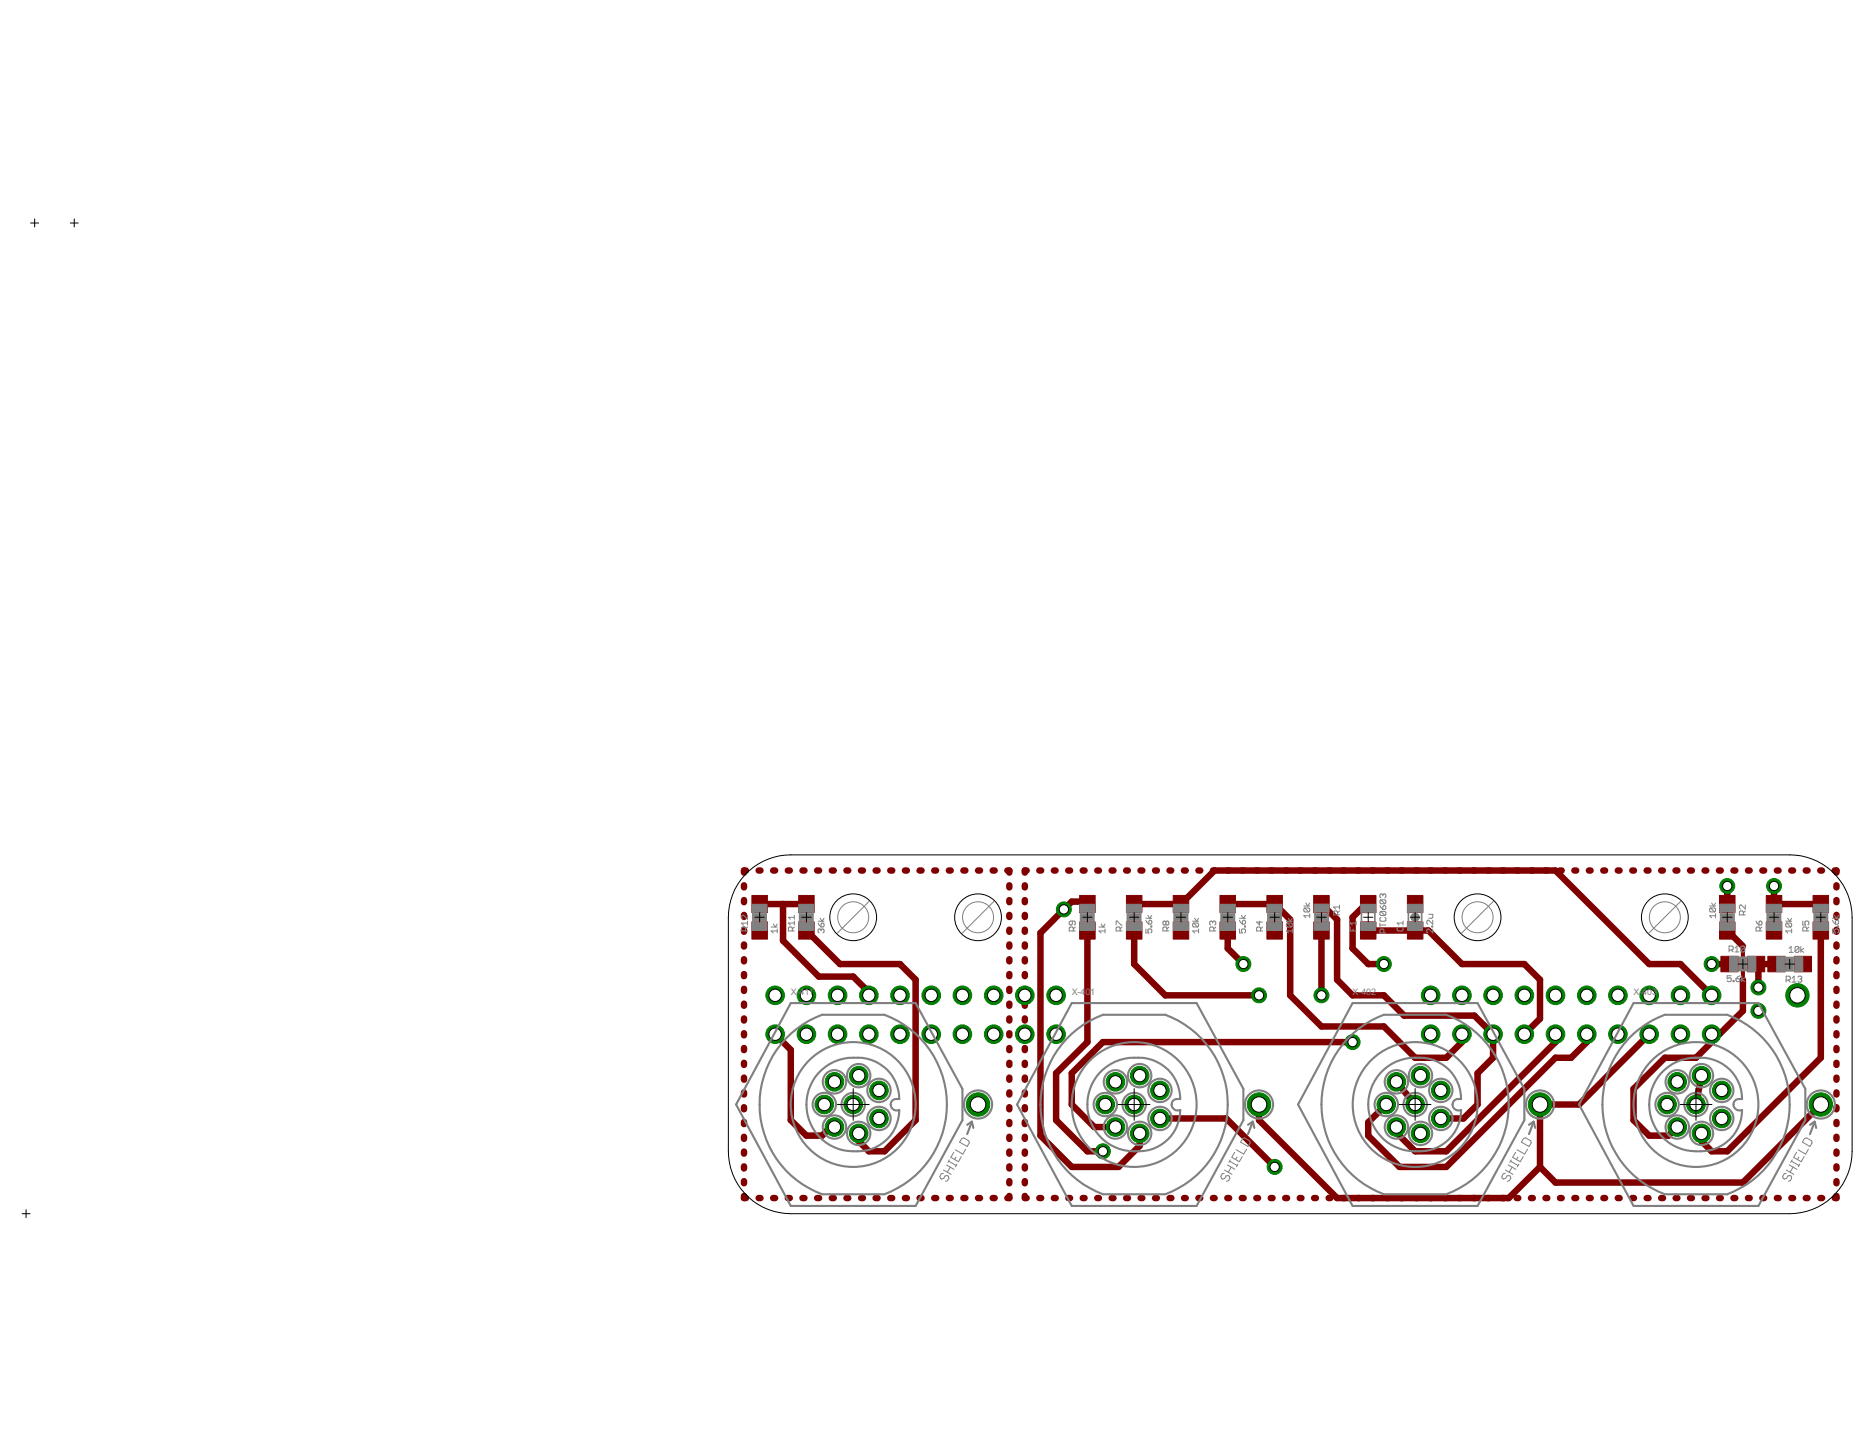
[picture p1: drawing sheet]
<svg xmlns="http://www.w3.org/2000/svg" width="279mm" height="216mm" viewBox="0 0 279 216" stroke-linecap="round" stroke-linejoin="round" font-family="sans-serif">
<defs><g id="words">
<g font-size="1.5" fill="#808080">
<text x="118.8" y="149.5">X-411</text>
<text x="161" y="149.5">X-40</text>
<text x="163.8" y="149.5">1</text>
<text x="203.2" y="149.5">X-402</text>
<text x="245.4" y="149.5">X-403</text>
</g>
</g></defs>
<g fill="#800000" stroke="#800000" stroke-width=".15">
<path d="M204.4 138.5h2.3v2.6h-2.3z"/>
<path d="M204.4 134.5h2.3v2.6h-2.3z"/>
<path d="M211.4 138.5h2.3v2.6h-2.3z"/>
<path d="M211.4 134.5h2.3v2.6h-2.3z"/>
<path d="M197.3 134.5h2.4v2.6h-2.4z"/>
<path d="M197.3 138.5h2.4v2.6h-2.4z"/>
<path d="M258.3 134.5h2.3v2.6h-2.3z"/>
<path d="M258.3 138.5h2.3v2.6h-2.3z"/>
<path d="M183.3 138.5h2.3v2.6h-2.3z"/>
<path d="M183.3 134.5h2.3v2.6h-2.3z"/>
<path d="M190.3 138.5h2.3v2.6h-2.3z"/>
<path d="M190.3 134.5h2.3v2.6h-2.3z"/>
<path d="M272.4 138.5h2.3v2.6h-2.3z"/>
<path d="M272.4 134.5h2.3v2.6h-2.3z"/>
<path d="M265.3 138.5h2.4v2.6h-2.4z"/>
<path d="M265.3 134.5h2.4v2.6h-2.4z"/>
<path d="M169.2 138.5h2.3v2.6h-2.3z"/>
<path d="M169.2 134.5h2.3v2.6h-2.3z"/>
<path d="M176.2 138.5h2.4v2.6h-2.4z"/>
<path d="M176.2 134.5h2.4v2.6h-2.4z"/>
<path d="M120 138.5h2.3v2.6h-2.3z"/>
<path d="M120 134.5h2.3v2.6h-2.3z"/>
<path d="M112.9 138.5h2.4v2.6h-2.4z"/>
<path d="M112.9 134.5h2.4v2.6h-2.4z"/>
<path d="M162.2 138.5h2.3v2.6h-2.3z"/>
<path d="M162.2 134.5h2.3v2.6h-2.3z"/>
<path d="M258.5 143.7h2.6v2.3h-2.6z"/>
<path d="M262.5 143.7h2.6v2.3h-2.6z"/>
<path d="M269.5 143.7h2.6v2.3h-2.6z"/>
<path d="M265.6 143.7h2.5v2.3h-2.5z"/>
</g>
<g fill="#800000" stroke="#800000" stroke-width=".97">
<path d="M259.5 133.1v2.7z"/>
<path d="M216.4 168h3.4z"/>
<path d="M219.8 168l2.2-2.1z"/>
<path d="M222 161.2v4.7z"/>
<path d="M222 161.2l2.3-2.3z"/>
<path d="M224.3 155.4v3.5z"/>
<path d="M174.2 168h10z"/>
<path d="M184.2 168l7.3 7.3z"/>
<path d="M221.5 152.6l2.8 2.8z"/>
<path d="M210.9 152.6h10.6z"/>
<path d="M207.9 149.5l3 3.1z"/>
<path d="M203.2 149.5h4.7z"/>
<path d="M200.9 147.2l2.3 2.3z"/>
<path d="M200.9 138.2v9z"/>
<path d="M198.5 135.8l2.4 2.4z"/>
<path d="M163.3 139.8v16.8z"/>
<path d="M158.6 161.2l4.7-4.6z"/>
<path d="M158.6 161.2v7.1z"/>
<path d="M158.6 168.3l4.7 4.7z"/>
<path d="M163.3 173h2.4z"/>
<path d="M164.4 169.3h3.2z"/>
<path d="M161 165.9l3.4 3.4z"/>
<path d="M161 161.2v4.7z"/>
<path d="M161 161.2l4.7-4.6z"/>
<path d="M165.7 156.6h37.5z"/>
<path d="M171.2 170.3v1.8z"/>
<path d="M168 175.3l3.2-3.2z"/>
<path d="M161 175.3h7z"/>
<path d="M156.3 170.6l4.7 4.7z"/>
<path d="M156.3 140.2v30.4z"/>
<path d="M159.8 136.6l-3.5 3.6z"/>
<path d="M161 135.5h2z"/>
<path d="M163 135.5l.3 .3z"/>
<path d="M159.8 136.6l1.2-1.1z"/>
<path d="M153.9 130.8h.3z"/>
<path d="M156.1 130.8h.3z"/>
<path d="M158.3 130.8h.3z"/>
<path d="M160.5 130.8h.2z"/>
<path d="M162.6 130.8h.3z"/>
<path d="M164.8 130.8h.3z"/>
<path d="M167 130.8h.3z"/>
<path d="M169.2 130.8h.2z"/>
<path d="M171.3 130.8h.3z"/>
<path d="M173.5 130.8h.3z"/>
<path d="M175.7 130.8h.2z"/>
<path d="M177.8 130.8h.3z"/>
<path d="M180 130.8h.3z"/>
<path d="M182.2 130.8h.3z"/>
<path d="M184.4 130.8h.2z"/>
<path d="M186.5 130.8h.3z"/>
<path d="M188.7 130.8h.3z"/>
<path d="M190.9 130.8h.3z"/>
<path d="M193.1 130.8h.2z"/>
<path d="M195.2 130.8h.3z"/>
<path d="M197.4 130.8h.3z"/>
<path d="M199.6 130.8h.2z"/>
<path d="M201.7 130.8h.3z"/>
<path d="M203.9 130.8h.3z"/>
<path d="M206.1 130.8h.3z"/>
<path d="M208.3 130.8h.2z"/>
<path d="M210.4 130.8h.3z"/>
<path d="M212.6 130.8h.3z"/>
<path d="M214.8 130.8h.2z"/>
<path d="M217 130.8h.2z"/>
<path d="M219.1 130.8h.3z"/>
<path d="M221.3 130.8h.3z"/>
<path d="M223.5 130.8h.2z"/>
<path d="M225.6 130.8h.3z"/>
<path d="M227.8 130.8h.3z"/>
<path d="M230 130.8h.3z"/>
<path d="M232.2 130.8h.2z"/>
<path d="M234.3 130.8h.3z"/>
<path d="M236.5 130.8h.3z"/>
<path d="M238.7 130.8h.2z"/>
<path d="M240.8 130.8h.3z"/>
<path d="M243 130.8h.3z"/>
<path d="M245.2 130.8h.2z"/>
<path d="M247.4 130.8h.2z"/>
<path d="M249.5 130.8h.3z"/>
<path d="M251.7 130.8h.3z"/>
<path d="M253.9 130.8h.2z"/>
<path d="M256.1 130.8h.2z"/>
<path d="M258.2 130.8h.3z"/>
<path d="M260.4 130.8h.3z"/>
<path d="M262.6 130.8h.2z"/>
<path d="M264.7 130.8h.3z"/>
<path d="M266.9 130.8h.3z"/>
<path d="M269.1 130.8h.2z"/>
<path d="M271.3 130.8h.2z"/>
<path d="M273.4 130.8h.3z"/>
<path d="M275.6 130.8h.3z"/>
<path d="M275.9 130.8v.3z"/>
<path d="M275.9 133v.3z"/>
<path d="M275.9 135.2v.4z"/>
<path d="M275.9 137.5v.3z"/>
<path d="M275.9 139.7v.3z"/>
<path d="M275.9 141.9v.3z"/>
<path d="M275.9 144.1v.3z"/>
<path d="M275.9 146.3v.4z"/>
<path d="M275.9 148.6v.3z"/>
<path d="M275.9 150.8v.3z"/>
<path d="M275.9 153v.3z"/>
<path d="M275.9 155.2v.4z"/>
<path d="M275.9 157.5v.3z"/>
<path d="M275.9 159.7v.3z"/>
<path d="M275.9 161.9v.3z"/>
<path d="M275.9 164.1v.3z"/>
<path d="M275.9 166.3v.4z"/>
<path d="M275.9 168.6v.3z"/>
<path d="M275.9 170.8v.3z"/>
<path d="M275.9 173v.3z"/>
<path d="M275.9 175.2v.4z"/>
<path d="M275.9 177.5v.3z"/>
<path d="M275.9 179.7v.3z"/>
<path d="M275.6 180h.3z"/>
<path d="M273.4 180h.3z"/>
<path d="M271.3 180h.2z"/>
<path d="M269.1 180h.2z"/>
<path d="M266.9 180h.3z"/>
<path d="M264.7 180h.3z"/>
<path d="M262.6 180h.2z"/>
<path d="M260.4 180h.3z"/>
<path d="M258.2 180h.3z"/>
<path d="M256.1 180h.2z"/>
<path d="M253.9 180h.2z"/>
<path d="M251.7 180h.3z"/>
<path d="M249.5 180h.3z"/>
<path d="M247.4 180h.2z"/>
<path d="M245.2 180h.2z"/>
<path d="M243 180h.3z"/>
<path d="M240.9 180h.2z"/>
<path d="M238.7 180h.3z"/>
<path d="M236.5 180h.3z"/>
<path d="M234.3 180h.3z"/>
<path d="M232.2 180h.2z"/>
<path d="M230 180h.3z"/>
<path d="M227.8 180h.3z"/>
<path d="M225.6 180h.3z"/>
<path d="M223.5 180h.2z"/>
<path d="M221.3 180h.3z"/>
<path d="M219.1 180h.3z"/>
<path d="M217 180h.2z"/>
<path d="M214.8 180h.3z"/>
<path d="M212.6 180h.3z"/>
<path d="M210.4 180h.3z"/>
<path d="M208.3 180h.2z"/>
<path d="M206.1 180h.3z"/>
<path d="M203.9 180h.3z"/>
<path d="M201.7 180h.3z"/>
<path d="M199.6 180h.2z"/>
<path d="M197.4 180h.3z"/>
<path d="M195.2 180h.3z"/>
<path d="M193.1 180h.2z"/>
<path d="M190.9 180h.3z"/>
<path d="M188.7 180h.3z"/>
<path d="M186.5 180h.3z"/>
<path d="M184.4 180h.2z"/>
<path d="M182.2 180h.3z"/>
<path d="M180 180h.3z"/>
<path d="M177.9 180h.2z"/>
<path d="M175.7 180h.3z"/>
<path d="M173.5 180h.3z"/>
<path d="M171.3 180h.3z"/>
<path d="M169.2 180h.2z"/>
<path d="M167 180h.3z"/>
<path d="M164.8 180h.3z"/>
<path d="M162.6 180h.3z"/>
<path d="M160.5 180h.2z"/>
<path d="M158.3 180h.3z"/>
<path d="M156.1 180h.3z"/>
<path d="M154 180h.2z"/>
<path d="M153.9 179.7v.3z"/>
<path d="M153.9 177.5v.3z"/>
<path d="M153.9 175.2v.4z"/>
<path d="M153.9 173v.3z"/>
<path d="M153.9 170.8v.3z"/>
<path d="M153.9 168.6v.3z"/>
<path d="M153.9 166.3v.4z"/>
<path d="M153.9 164.1v.3z"/>
<path d="M153.9 161.9v.3z"/>
<path d="M153.9 159.7v.3z"/>
<path d="M153.9 157.5v.3z"/>
<path d="M153.9 155.2v.4z"/>
<path d="M153.9 153v.3z"/>
<path d="M153.9 150.8v.3z"/>
<path d="M153.9 148.6v.3z"/>
<path d="M153.9 146.3v.4z"/>
<path d="M153.9 144.1v.3z"/>
<path d="M153.9 141.9v.3z"/>
<path d="M153.9 139.7v.3z"/>
<path d="M153.9 137.5v.3z"/>
<path d="M153.9 135.2v.4z"/>
<path d="M153.9 133v.3z"/>
<path d="M153.9 130.8v.3z"/>
<path d="M209.8 162.5l2.8 3.4z"/>
<path d="M255.6 161.6l-.8 4.3z"/>
<path d="M189.1 165.9v2.4z"/>
<path d="M189.1 168.3l11.8 11.7z"/>
<path d="M200.9 180h25.7z"/>
<path d="M226.6 180l4.7-4.7z"/>
<path d="M231.3 175.3l2.4 2.4z"/>
<path d="M233.7 177.7h28.1z"/>
<path d="M273.5 165.9l-11.7 11.8z"/>
<path d="M231.3 165.9v9.4z"/>
<path d="M231.3 165.9h5.9z"/>
<path d="M247.7 155.4l-10.5 10.5z"/>
<path d="M233.7 155.4v1.2z"/>
<path d="M217.3 173l16.4-16.4z"/>
<path d="M212.6 173h4.7z"/>
<path d="M209.8 170.2l2.8 2.8z"/>
<path d="M209.8 169.3v.9z"/>
<path d="M205.5 168.6l2.7-2.7z"/>
<path d="M205.5 168.6v2z"/>
<path d="M205.5 170.6l4.7 4.7z"/>
<path d="M210.2 175.3h7.1z"/>
<path d="M217.3 175.3l16.4-16.4z"/>
<path d="M233.7 158.9h2.3z"/>
<path d="M236 158.9l2.4-2.3z"/>
<path d="M238.4 155.4v1.2z"/>
<path d="M207.9 165.9h.3z"/>
<path d="M198.5 139.8v.4z"/>
<path d="M198.5 139.8v9.7z"/>
<path d="M184.4 139.8v2.7z"/>
<path d="M184.4 142.5l2.4 2.3z"/>
<path d="M257.1 155.4h1.2z"/>
<path d="M258.3 155.4l3.5-3.5z"/>
<path d="M259.5 139.8l2.3 2.4z"/>
<path d="M250.7 170.6l1.2-1.3z"/>
<path d="M247.7 170.6h3z"/>
<path d="M245.4 168.3l2.3 2.3z"/>
<path d="M245.4 163.6v4.7z"/>
<path d="M245.4 163.6l4.7-4.7z"/>
<path d="M250.1 158.9h4.7z"/>
<path d="M254.8 158.9l2.3-2.3z"/>
<path d="M257.1 155.4v1.2z"/>
<path d="M261.8 147.2v4.7z"/>
<path d="M175 149.5h14.1z"/>
<path d="M170.4 144.8l4.6 4.7z"/>
<path d="M170.4 139.8v5z"/>
<path d="M205.2 135.8h.3z"/>
<path d="M203.2 137.8l2-2z"/>
<path d="M203.2 137.8v4.7z"/>
<path d="M203.2 142.5l2.3 2.3z"/>
<path d="M205.5 144.8h2.4z"/>
<path d="M205.5 139.8h7.1z"/>
<path d="M212.6 139.8h2z"/>
<path d="M214.6 139.8l5 5z"/>
<path d="M219.6 144.8h9.4z"/>
<path d="M229 144.8l2.3 2.4z"/>
<path d="M231.3 147.2v5.9z"/>
<path d="M229 155.4l2.3-2.3z"/>
<path d="M184.4 135.8h7.1z"/>
<path d="M191.5 135.8l2.3 2.4z"/>
<path d="M193.8 138.2v11.3z"/>
<path d="M193.8 149.5l4.7 4.7z"/>
<path d="M198.5 154.2h9.4z"/>
<path d="M207.9 154.2l4.7 4.7z"/>
<path d="M212.6 158.9h4.7z"/>
<path d="M217.3 158.9l2.3-2.3z"/>
<path d="M219.6 155.4v1.2z"/>
<path d="M170.4 135.8h7z"/>
<path d="M252.4 144.8l4.7 4.7z"/>
<path d="M247.7 144.8h4.7z"/>
<path d="M233.7 130.8l14 14z"/>
<path d="M182.4 130.8h51.3z"/>
<path d="M177.4 135.8l5-5z"/>
<path d="M121.1 139.8l5.1 5z"/>
<path d="M126.2 144.8h9z"/>
<path d="M135.2 144.8l2.3 2.4z"/>
<path d="M137.5 147.2v21.1z"/>
<path d="M132.9 173l4.6-4.7z"/>
<path d="M130.5 173h2.4z"/>
<path d="M129 171.4l1.5 1.6z"/>
<path d="M129 170.3v1.1z"/>
<path d="M118.8 168.3l2.3 2.3z"/>
<path d="M121.1 170.6h2.4z"/>
<path d="M124.8 169.3l-1.3 1.3z"/>
<path d="M124.8 169.3h.5z"/>
<path d="M118.8 157.7v10.6z"/>
<path d="M116.4 155.4l2.4 2.3z"/>
<path d="M111.8 130.8h.3z"/>
<path d="M114 130.8h.2z"/>
<path d="M116.1 130.8h.3z"/>
<path d="M118.3 130.8h.3z"/>
<path d="M120.5 130.8h.3z"/>
<path d="M122.7 130.8h.3z"/>
<path d="M124.9 130.8h.3z"/>
<path d="M127.1 130.8h.3z"/>
<path d="M129.3 130.8h.3z"/>
<path d="M131.5 130.8h.3z"/>
<path d="M133.7 130.8h.3z"/>
<path d="M135.9 130.8h.3z"/>
<path d="M138.1 130.8h.3z"/>
<path d="M140.3 130.8h.3z"/>
<path d="M142.5 130.8h.3z"/>
<path d="M144.7 130.8h.3z"/>
<path d="M146.9 130.8h.3z"/>
<path d="M149.1 130.8h.3z"/>
<path d="M151.3 130.8h.3z"/>
<path d="M151.6 130.8v.3z"/>
<path d="M151.6 133v.3z"/>
<path d="M151.6 135.2v.4z"/>
<path d="M151.6 137.5v.3z"/>
<path d="M151.6 139.7v.3z"/>
<path d="M151.6 141.9v.3z"/>
<path d="M151.6 144.1v.3z"/>
<path d="M151.6 146.3v.4z"/>
<path d="M151.6 148.6v.3z"/>
<path d="M151.6 150.8v.3z"/>
<path d="M151.6 153v.3z"/>
<path d="M151.6 155.2v.4z"/>
<path d="M151.6 157.5v.3z"/>
<path d="M151.6 159.7v.3z"/>
<path d="M151.6 161.9v.3z"/>
<path d="M151.6 164.1v.3z"/>
<path d="M151.6 166.3v.4z"/>
<path d="M151.6 168.6v.3z"/>
<path d="M151.6 170.8v.3z"/>
<path d="M151.6 173v.3z"/>
<path d="M151.6 175.2v.4z"/>
<path d="M151.6 177.5v.3z"/>
<path d="M151.6 179.7v.3z"/>
<path d="M151.3 180h.3z"/>
<path d="M149.1 180h.3z"/>
<path d="M146.9 180h.3z"/>
<path d="M144.7 180h.3z"/>
<path d="M142.5 180h.3z"/>
<path d="M140.3 180h.3z"/>
<path d="M138.1 180h.3z"/>
<path d="M135.9 180h.3z"/>
<path d="M133.7 180h.3z"/>
<path d="M131.5 180h.3z"/>
<path d="M129.3 180h.3z"/>
<path d="M127.1 180h.3z"/>
<path d="M124.9 180h.3z"/>
<path d="M122.7 180h.3z"/>
<path d="M120.5 180h.3z"/>
<path d="M118.3 180h.3z"/>
<path d="M116.1 180h.3z"/>
<path d="M114 180h.2z"/>
<path d="M111.8 180h.3z"/>
<path d="M111.8 179.7v.3z"/>
<path d="M111.8 177.5v.3z"/>
<path d="M111.8 175.2v.4z"/>
<path d="M111.8 173v.3z"/>
<path d="M111.8 170.8v.3z"/>
<path d="M111.8 168.6v.3z"/>
<path d="M111.8 166.3v.4z"/>
<path d="M111.8 164.1v.3z"/>
<path d="M111.8 161.9v.3z"/>
<path d="M111.8 159.7v.3z"/>
<path d="M111.8 157.5v.3z"/>
<path d="M111.8 155.2v.4z"/>
<path d="M111.8 153v.3z"/>
<path d="M111.8 150.8v.3z"/>
<path d="M111.8 148.6v.3z"/>
<path d="M111.8 146.3v.4z"/>
<path d="M111.8 144.1v.3z"/>
<path d="M111.8 141.9v.3z"/>
<path d="M111.8 139.7v.3z"/>
<path d="M111.8 137.5v.3z"/>
<path d="M111.8 135.2v.4z"/>
<path d="M111.8 133v.3z"/>
<path d="M111.8 130.8v.3z"/>
<path d="M114.1 135.8h3.5z"/>
<path d="M117.6 135.8h3.5z"/>
<path d="M117.6 135.8v5.5z"/>
<path d="M117.6 141.3l5.4 5.4z"/>
<path d="M123 146.7h5.2z"/>
<path d="M128.2 146.7l2.3 2.4z"/>
<path d="M130.5 149.1v.4z"/>
<path d="M255.6 171.4l1.5 1.6z"/>
<path d="M257.1 173h2.4z"/>
<path d="M259.5 173l14-14.1z"/>
<path d="M273.5 139.8v19.1z"/>
<path d="M255.6 170.3v1.1z"/>
<path d="M257.1 144.8h2.7z"/>
<path d="M266.5 135.8h7z"/>
<path d="M266.5 133.1v2.7z"/>
<path d="M263.8 144.8h3z"/>
<path d="M264.1 145.2v3.2z"/>
<path d="M263.8 144.8l.3 .4z"/>
</g>
<path d="M261.8 142.2v5z" fill="#800000" stroke="#800000" stroke-width=".61"/>
<circle cx="174.2" cy="163.8" r="1.4" fill="#008000" stroke="#008000" stroke-width=".15"/>
<circle cx="174.2" cy="163.8" r=".93" fill="#fff" stroke="#000" stroke-width=".15"/>
<circle cx="174.2" cy="168" r="1.4" fill="#008000" stroke="#008000" stroke-width=".15"/>
<circle cx="174.2" cy="168" r=".93" fill="#fff" stroke="#000" stroke-width=".15"/>
<circle cx="171.2" cy="170.3" r="1.4" fill="#008000" stroke="#008000" stroke-width=".15"/>
<circle cx="171.2" cy="170.3" r=".93" fill="#fff" stroke="#000" stroke-width=".15"/>
<circle cx="167.6" cy="169.3" r="1.4" fill="#008000" stroke="#008000" stroke-width=".15"/>
<circle cx="167.6" cy="169.3" r=".93" fill="#fff" stroke="#000" stroke-width=".15"/>
<circle cx="166" cy="165.9" r="1.4" fill="#008000" stroke="#008000" stroke-width=".15"/>
<circle cx="166" cy="165.9" r=".93" fill="#fff" stroke="#000" stroke-width=".15"/>
<circle cx="167.6" cy="162.5" r="1.4" fill="#008000" stroke="#008000" stroke-width=".15"/>
<circle cx="167.6" cy="162.5" r=".93" fill="#fff" stroke="#000" stroke-width=".15"/>
<circle cx="171.2" cy="161.6" r="1.4" fill="#008000" stroke="#008000" stroke-width=".15"/>
<circle cx="171.2" cy="161.6" r=".93" fill="#fff" stroke="#000" stroke-width=".15"/>
<circle cx="170.4" cy="165.9" r="1.4" fill="#008000" stroke="#008000" stroke-width=".15"/>
<circle cx="170.4" cy="165.9" r=".93" fill="#fff" stroke="#000" stroke-width=".15"/>
<circle cx="189.1" cy="165.9" r="1.76" fill="#008000" stroke="#008000" stroke-width=".15"/>
<circle cx="189.1" cy="165.9" r="1.16" fill="#fff" stroke="#000" stroke-width=".15"/>
<circle cx="216.4" cy="163.8" r="1.4" fill="#008000" stroke="#008000" stroke-width=".15"/>
<circle cx="216.4" cy="163.8" r=".93" fill="#fff" stroke="#000" stroke-width=".15"/>
<circle cx="216.4" cy="168" r="1.4" fill="#008000" stroke="#008000" stroke-width=".15"/>
<circle cx="216.4" cy="168" r=".93" fill="#fff" stroke="#000" stroke-width=".15"/>
<circle cx="213.4" cy="170.3" r="1.4" fill="#008000" stroke="#008000" stroke-width=".15"/>
<circle cx="213.4" cy="170.3" r=".93" fill="#fff" stroke="#000" stroke-width=".15"/>
<circle cx="209.8" cy="169.3" r="1.4" fill="#008000" stroke="#008000" stroke-width=".15"/>
<circle cx="209.8" cy="169.3" r=".93" fill="#fff" stroke="#000" stroke-width=".15"/>
<circle cx="208.2" cy="165.9" r="1.4" fill="#008000" stroke="#008000" stroke-width=".15"/>
<circle cx="208.2" cy="165.9" r=".93" fill="#fff" stroke="#000" stroke-width=".15"/>
<circle cx="209.8" cy="162.5" r="1.4" fill="#008000" stroke="#008000" stroke-width=".15"/>
<circle cx="209.8" cy="162.5" r=".93" fill="#fff" stroke="#000" stroke-width=".15"/>
<circle cx="213.4" cy="161.6" r="1.4" fill="#008000" stroke="#008000" stroke-width=".15"/>
<circle cx="213.4" cy="161.6" r=".93" fill="#fff" stroke="#000" stroke-width=".15"/>
<circle cx="212.6" cy="165.9" r="1.4" fill="#008000" stroke="#008000" stroke-width=".15"/>
<circle cx="212.6" cy="165.9" r=".93" fill="#fff" stroke="#000" stroke-width=".15"/>
<circle cx="231.3" cy="165.9" r="1.76" fill="#008000" stroke="#008000" stroke-width=".15"/>
<circle cx="231.3" cy="165.9" r="1.16" fill="#fff" stroke="#000" stroke-width=".15"/>
<circle cx="258.6" cy="163.8" r="1.4" fill="#008000" stroke="#008000" stroke-width=".15"/>
<circle cx="258.6" cy="163.8" r=".93" fill="#fff" stroke="#000" stroke-width=".15"/>
<circle cx="258.6" cy="168" r="1.4" fill="#008000" stroke="#008000" stroke-width=".15"/>
<circle cx="258.6" cy="168" r=".93" fill="#fff" stroke="#000" stroke-width=".15"/>
<circle cx="255.6" cy="170.3" r="1.4" fill="#008000" stroke="#008000" stroke-width=".15"/>
<circle cx="255.6" cy="170.3" r=".93" fill="#fff" stroke="#000" stroke-width=".15"/>
<circle cx="251.9" cy="169.3" r="1.4" fill="#008000" stroke="#008000" stroke-width=".15"/>
<circle cx="251.9" cy="169.3" r=".93" fill="#fff" stroke="#000" stroke-width=".15"/>
<circle cx="250.4" cy="165.9" r="1.4" fill="#008000" stroke="#008000" stroke-width=".15"/>
<circle cx="250.4" cy="165.9" r=".93" fill="#fff" stroke="#000" stroke-width=".15"/>
<circle cx="251.9" cy="162.5" r="1.4" fill="#008000" stroke="#008000" stroke-width=".15"/>
<circle cx="251.9" cy="162.5" r=".93" fill="#fff" stroke="#000" stroke-width=".15"/>
<circle cx="255.6" cy="161.6" r="1.4" fill="#008000" stroke="#008000" stroke-width=".15"/>
<circle cx="255.6" cy="161.6" r=".93" fill="#fff" stroke="#000" stroke-width=".15"/>
<circle cx="254.8" cy="165.9" r="1.4" fill="#008000" stroke="#008000" stroke-width=".15"/>
<circle cx="254.8" cy="165.9" r=".93" fill="#fff" stroke="#000" stroke-width=".15"/>
<circle cx="273.5" cy="165.9" r="1.76" fill="#008000" stroke="#008000" stroke-width=".15"/>
<circle cx="273.5" cy="165.9" r="1.16" fill="#fff" stroke="#000" stroke-width=".15"/>
<circle cx="257.1" cy="149.5" r="1.4" fill="#008000" stroke="#008000" stroke-width=".15"/>
<circle cx="257.1" cy="149.5" r=".93" fill="#fff" stroke="#000" stroke-width=".15"/>
<circle cx="252.4" cy="149.5" r="1.4" fill="#008000" stroke="#008000" stroke-width=".15"/>
<circle cx="252.4" cy="149.5" r=".93" fill="#fff" stroke="#000" stroke-width=".15"/>
<circle cx="247.7" cy="149.5" r="1.4" fill="#008000" stroke="#008000" stroke-width=".15"/>
<circle cx="247.7" cy="149.5" r=".93" fill="#fff" stroke="#000" stroke-width=".15"/>
<circle cx="243" cy="149.5" r="1.4" fill="#008000" stroke="#008000" stroke-width=".15"/>
<circle cx="243" cy="149.5" r=".93" fill="#fff" stroke="#000" stroke-width=".15"/>
<circle cx="238.4" cy="149.5" r="1.4" fill="#008000" stroke="#008000" stroke-width=".15"/>
<circle cx="238.4" cy="149.5" r=".93" fill="#fff" stroke="#000" stroke-width=".15"/>
<circle cx="233.7" cy="149.5" r="1.4" fill="#008000" stroke="#008000" stroke-width=".15"/>
<circle cx="233.7" cy="149.5" r=".93" fill="#fff" stroke="#000" stroke-width=".15"/>
<circle cx="229" cy="149.5" r="1.4" fill="#008000" stroke="#008000" stroke-width=".15"/>
<circle cx="229" cy="149.5" r=".93" fill="#fff" stroke="#000" stroke-width=".15"/>
<circle cx="224.3" cy="149.5" r="1.4" fill="#008000" stroke="#008000" stroke-width=".15"/>
<circle cx="224.3" cy="149.5" r=".93" fill="#fff" stroke="#000" stroke-width=".15"/>
<circle cx="219.6" cy="149.5" r="1.4" fill="#008000" stroke="#008000" stroke-width=".15"/>
<circle cx="219.6" cy="149.5" r=".93" fill="#fff" stroke="#000" stroke-width=".15"/>
<circle cx="214.9" cy="149.5" r="1.4" fill="#008000" stroke="#008000" stroke-width=".15"/>
<circle cx="214.9" cy="149.5" r=".93" fill="#fff" stroke="#000" stroke-width=".15"/>
<circle cx="257.1" cy="155.4" r="1.4" fill="#008000" stroke="#008000" stroke-width=".15"/>
<circle cx="257.1" cy="155.4" r=".93" fill="#fff" stroke="#000" stroke-width=".15"/>
<circle cx="252.4" cy="155.4" r="1.4" fill="#008000" stroke="#008000" stroke-width=".15"/>
<circle cx="252.4" cy="155.4" r=".93" fill="#fff" stroke="#000" stroke-width=".15"/>
<circle cx="247.7" cy="155.4" r="1.4" fill="#008000" stroke="#008000" stroke-width=".15"/>
<circle cx="247.7" cy="155.4" r=".93" fill="#fff" stroke="#000" stroke-width=".15"/>
<circle cx="243" cy="155.4" r="1.4" fill="#008000" stroke="#008000" stroke-width=".15"/>
<circle cx="243" cy="155.4" r=".93" fill="#fff" stroke="#000" stroke-width=".15"/>
<circle cx="238.4" cy="155.4" r="1.4" fill="#008000" stroke="#008000" stroke-width=".15"/>
<circle cx="238.4" cy="155.4" r=".93" fill="#fff" stroke="#000" stroke-width=".15"/>
<circle cx="233.7" cy="155.4" r="1.4" fill="#008000" stroke="#008000" stroke-width=".15"/>
<circle cx="233.7" cy="155.4" r=".93" fill="#fff" stroke="#000" stroke-width=".15"/>
<circle cx="229" cy="155.4" r="1.4" fill="#008000" stroke="#008000" stroke-width=".15"/>
<circle cx="229" cy="155.4" r=".93" fill="#fff" stroke="#000" stroke-width=".15"/>
<circle cx="224.3" cy="155.4" r="1.4" fill="#008000" stroke="#008000" stroke-width=".15"/>
<circle cx="224.3" cy="155.4" r=".93" fill="#fff" stroke="#000" stroke-width=".15"/>
<circle cx="219.6" cy="155.4" r="1.4" fill="#008000" stroke="#008000" stroke-width=".15"/>
<circle cx="219.6" cy="155.4" r=".93" fill="#fff" stroke="#000" stroke-width=".15"/>
<circle cx="214.9" cy="155.4" r="1.4" fill="#008000" stroke="#008000" stroke-width=".15"/>
<circle cx="214.9" cy="155.4" r=".93" fill="#fff" stroke="#000" stroke-width=".15"/>
<circle cx="158.6" cy="149.5" r="1.4" fill="#008000" stroke="#008000" stroke-width=".15"/>
<circle cx="158.6" cy="149.5" r=".93" fill="#fff" stroke="#000" stroke-width=".15"/>
<circle cx="153.9" cy="149.5" r="1.4" fill="#008000" stroke="#008000" stroke-width=".15"/>
<circle cx="153.9" cy="149.5" r=".93" fill="#fff" stroke="#000" stroke-width=".15"/>
<circle cx="149.3" cy="149.5" r="1.4" fill="#008000" stroke="#008000" stroke-width=".15"/>
<circle cx="149.3" cy="149.5" r=".93" fill="#fff" stroke="#000" stroke-width=".15"/>
<circle cx="144.6" cy="149.5" r="1.4" fill="#008000" stroke="#008000" stroke-width=".15"/>
<circle cx="144.6" cy="149.5" r=".93" fill="#fff" stroke="#000" stroke-width=".15"/>
<circle cx="139.9" cy="149.5" r="1.4" fill="#008000" stroke="#008000" stroke-width=".15"/>
<circle cx="139.9" cy="149.5" r=".93" fill="#fff" stroke="#000" stroke-width=".15"/>
<circle cx="135.2" cy="149.5" r="1.4" fill="#008000" stroke="#008000" stroke-width=".15"/>
<circle cx="135.2" cy="149.5" r=".93" fill="#fff" stroke="#000" stroke-width=".15"/>
<circle cx="130.5" cy="149.5" r="1.4" fill="#008000" stroke="#008000" stroke-width=".15"/>
<circle cx="130.5" cy="149.5" r=".93" fill="#fff" stroke="#000" stroke-width=".15"/>
<circle cx="125.8" cy="149.5" r="1.4" fill="#008000" stroke="#008000" stroke-width=".15"/>
<circle cx="125.8" cy="149.5" r=".93" fill="#fff" stroke="#000" stroke-width=".15"/>
<circle cx="121.1" cy="149.5" r="1.4" fill="#008000" stroke="#008000" stroke-width=".15"/>
<circle cx="121.1" cy="149.5" r=".93" fill="#fff" stroke="#000" stroke-width=".15"/>
<circle cx="116.4" cy="149.5" r="1.4" fill="#008000" stroke="#008000" stroke-width=".15"/>
<circle cx="116.4" cy="149.5" r=".93" fill="#fff" stroke="#000" stroke-width=".15"/>
<circle cx="158.6" cy="155.4" r="1.4" fill="#008000" stroke="#008000" stroke-width=".15"/>
<circle cx="158.6" cy="155.4" r=".93" fill="#fff" stroke="#000" stroke-width=".15"/>
<circle cx="153.9" cy="155.4" r="1.4" fill="#008000" stroke="#008000" stroke-width=".15"/>
<circle cx="153.9" cy="155.4" r=".93" fill="#fff" stroke="#000" stroke-width=".15"/>
<circle cx="149.3" cy="155.4" r="1.4" fill="#008000" stroke="#008000" stroke-width=".15"/>
<circle cx="149.3" cy="155.4" r=".93" fill="#fff" stroke="#000" stroke-width=".15"/>
<circle cx="144.6" cy="155.4" r="1.4" fill="#008000" stroke="#008000" stroke-width=".15"/>
<circle cx="144.6" cy="155.4" r=".93" fill="#fff" stroke="#000" stroke-width=".15"/>
<circle cx="139.9" cy="155.4" r="1.4" fill="#008000" stroke="#008000" stroke-width=".15"/>
<circle cx="139.9" cy="155.4" r=".93" fill="#fff" stroke="#000" stroke-width=".15"/>
<circle cx="135.2" cy="155.4" r="1.4" fill="#008000" stroke="#008000" stroke-width=".15"/>
<circle cx="135.2" cy="155.4" r=".93" fill="#fff" stroke="#000" stroke-width=".15"/>
<circle cx="130.5" cy="155.4" r="1.4" fill="#008000" stroke="#008000" stroke-width=".15"/>
<circle cx="130.5" cy="155.4" r=".93" fill="#fff" stroke="#000" stroke-width=".15"/>
<circle cx="125.8" cy="155.4" r="1.4" fill="#008000" stroke="#008000" stroke-width=".15"/>
<circle cx="125.8" cy="155.4" r=".93" fill="#fff" stroke="#000" stroke-width=".15"/>
<circle cx="121.1" cy="155.4" r="1.4" fill="#008000" stroke="#008000" stroke-width=".15"/>
<circle cx="121.1" cy="155.4" r=".93" fill="#fff" stroke="#000" stroke-width=".15"/>
<circle cx="116.4" cy="155.4" r="1.4" fill="#008000" stroke="#008000" stroke-width=".15"/>
<circle cx="116.4" cy="155.4" r=".93" fill="#fff" stroke="#000" stroke-width=".15"/>
<circle cx="132" cy="163.8" r="1.4" fill="#008000" stroke="#008000" stroke-width=".15"/>
<circle cx="132" cy="163.8" r=".93" fill="#fff" stroke="#000" stroke-width=".15"/>
<circle cx="132" cy="168" r="1.4" fill="#008000" stroke="#008000" stroke-width=".15"/>
<circle cx="132" cy="168" r=".93" fill="#fff" stroke="#000" stroke-width=".15"/>
<circle cx="129" cy="170.3" r="1.4" fill="#008000" stroke="#008000" stroke-width=".15"/>
<circle cx="129" cy="170.3" r=".93" fill="#fff" stroke="#000" stroke-width=".15"/>
<circle cx="125.3" cy="169.3" r="1.4" fill="#008000" stroke="#008000" stroke-width=".15"/>
<circle cx="125.3" cy="169.3" r=".93" fill="#fff" stroke="#000" stroke-width=".15"/>
<circle cx="123.8" cy="165.9" r="1.4" fill="#008000" stroke="#008000" stroke-width=".15"/>
<circle cx="123.8" cy="165.9" r=".93" fill="#fff" stroke="#000" stroke-width=".15"/>
<circle cx="125.3" cy="162.5" r="1.4" fill="#008000" stroke="#008000" stroke-width=".15"/>
<circle cx="125.3" cy="162.5" r=".93" fill="#fff" stroke="#000" stroke-width=".15"/>
<circle cx="129" cy="161.6" r="1.4" fill="#008000" stroke="#008000" stroke-width=".15"/>
<circle cx="129" cy="161.6" r=".93" fill="#fff" stroke="#000" stroke-width=".15"/>
<circle cx="128.2" cy="165.9" r="1.4" fill="#008000" stroke="#008000" stroke-width=".15"/>
<circle cx="128.2" cy="165.9" r=".93" fill="#fff" stroke="#000" stroke-width=".15"/>
<circle cx="146.9" cy="165.9" r="1.76" fill="#008000" stroke="#008000" stroke-width=".15"/>
<circle cx="146.9" cy="165.9" r="1.16" fill="#fff" stroke="#000" stroke-width=".15"/>
<circle cx="259.5" cy="133.1" r="1.12" fill="#008000" stroke="#008000" stroke-width=".15"/>
<circle cx="259.5" cy="133.1" r=".7" fill="#fff" stroke="#000" stroke-width=".15"/>
<circle cx="191.5" cy="175.3" r="1.12" fill="#008000" stroke="#008000" stroke-width=".15"/>
<circle cx="191.5" cy="175.3" r=".7" fill="#fff" stroke="#000" stroke-width=".15"/>
<circle cx="165.7" cy="173" r="1.12" fill="#008000" stroke="#008000" stroke-width=".15"/>
<circle cx="165.7" cy="173" r=".7" fill="#fff" stroke="#000" stroke-width=".15"/>
<circle cx="203.2" cy="156.6" r="1.12" fill="#008000" stroke="#008000" stroke-width=".15"/>
<circle cx="203.2" cy="156.6" r=".7" fill="#fff" stroke="#000" stroke-width=".15"/>
<circle cx="159.8" cy="136.6" r="1.12" fill="#008000" stroke="#008000" stroke-width=".15"/>
<circle cx="159.8" cy="136.6" r=".7" fill="#fff" stroke="#000" stroke-width=".15"/>
<circle cx="270" cy="149.5" r="1.76" fill="#008000" stroke="#008000" stroke-width=".15"/>
<circle cx="270" cy="149.5" r="1.16" fill="#fff" stroke="#000" stroke-width=".15"/>
<circle cx="264.1" cy="151.9" r="1.12" fill="#008000" stroke="#008000" stroke-width=".15"/>
<circle cx="264.1" cy="151.9" r=".7" fill="#fff" stroke="#000" stroke-width=".15"/>
<circle cx="198.5" cy="149.5" r="1.12" fill="#008000" stroke="#008000" stroke-width=".15"/>
<circle cx="198.5" cy="149.5" r=".7" fill="#fff" stroke="#000" stroke-width=".15"/>
<circle cx="186.8" cy="144.8" r="1.12" fill="#008000" stroke="#008000" stroke-width=".15"/>
<circle cx="186.8" cy="144.8" r=".7" fill="#fff" stroke="#000" stroke-width=".15"/>
<circle cx="189.1" cy="149.5" r="1.12" fill="#008000" stroke="#008000" stroke-width=".15"/>
<circle cx="189.1" cy="149.5" r=".7" fill="#fff" stroke="#000" stroke-width=".15"/>
<circle cx="207.9" cy="144.8" r="1.12" fill="#008000" stroke="#008000" stroke-width=".15"/>
<circle cx="207.9" cy="144.8" r=".7" fill="#fff" stroke="#000" stroke-width=".15"/>
<circle cx="257.1" cy="144.8" r="1.12" fill="#008000" stroke="#008000" stroke-width=".15"/>
<circle cx="257.1" cy="144.8" r=".7" fill="#fff" stroke="#000" stroke-width=".15"/>
<circle cx="266.5" cy="133.1" r="1.12" fill="#008000" stroke="#008000" stroke-width=".15"/>
<circle cx="266.5" cy="133.1" r=".7" fill="#fff" stroke="#000" stroke-width=".15"/>
<circle cx="264.1" cy="148.4" r="1.12" fill="#008000" stroke="#008000" stroke-width=".15"/>
<circle cx="264.1" cy="148.4" r=".7" fill="#fff" stroke="#000" stroke-width=".15"/>
<g fill="none" stroke="#808080" stroke-width=".32">
<path d="M123.5 152.5a14.4 14.4 0 0 0-9.4 13.4 14.4 14.4 0 0 0 9.4 13.5M128.2 158.9a7 7 0 0 0-7.1 7 7 7 0 0 0 7.1 7.1M128.9 158.9a6.2 6.2 0 0 1 6.2 6.2M132.9 152.5a14.4 14.4 0 0 1 9.3 13.4 14.4 14.4 0 0 1-9.3 13.5M165.7 152.5a14.4 14.4 0 0 0-9.4 13.4 14.4 14.4 0 0 0 9.4 13.5M170.4 158.9a7 7 0 0 0-7.1 7 7 7 0 0 0 7.1 7.1M171.1 158.9a6.2 6.2 0 0 1 6.2 6.2M175 152.5a14.4 14.4 0 0 1 9.4 13.4 14.4 14.4 0 0 1-9.4 13.5M207.9 152.5a14.4 14.4 0 0 0-9.4 13.4 14.4 14.4 0 0 0 9.4 13.5M212.6 158.9a7 7 0 0 0-7.1 7 7 7 0 0 0 7.1 7.1M213.3 158.9a6.2 6.2 0 0 1 6.2 6.2M217.3 152.5a14.4 14.4 0 0 1 9.3 13.4 14.4 14.4 0 0 1-9.3 13.5"/>
<path d="M250.1 152.5a14.4 14.4 0 0 0-9.4 13.4 14.4 14.4 0 0 0 9.4 13.5M254.8 158.9a7 7 0 0 0-7.1 7 7 7 0 0 0 7.1 7.1M255.5 158.9a6.2 6.2 0 0 1 6.2 6.2M259.5 152.5a14.4 14.4 0 0 1 9.3 13.4 14.4 14.4 0 0 1-9.3 13.5M134.6 165.1a.88 .88 0 0 0-.8 1.1 .88 .88 0 0 0 1.3 .6 6.2 6.2 0 0 1-6.2 6.2M176.8 165.1a.88 .88 0 0 0-.8 1.1 .88 .88 0 0 0 1.3 .6 6.2 6.2 0 0 1-6.2 6.2M219 165.1a.88 .88 0 0 0-.8 1.1 .88 .88 0 0 0 1.3 .6 6.2 6.2 0 0 1-6.2 6.2M261.2 165.1a.88 .88 0 0 0-.8 1.1 .88 .88 0 0 0 1.3 .6 6.2 6.2 0 0 1-6.2 6.2"/>
<circle cx="123.8" cy="165.9" r="1.76"/>
<circle cx="125.3" cy="169.3" r="1.76"/>
<circle cx="125.3" cy="162.5" r="1.76"/>
<circle cx="128.2" cy="165.9" r="9.4"/>
<circle cx="128.2" cy="165.9" r="1.76"/>
<circle cx="129" cy="170.3" r="1.76"/>
<circle cx="129" cy="161.6" r="1.76"/>
<circle cx="132" cy="163.8" r="1.76"/>
<circle cx="132" cy="168" r="1.76"/>
<circle cx="146.9" cy="165.9" r="2.12"/>
<circle cx="166" cy="165.9" r="1.76"/>
<circle cx="167.6" cy="169.3" r="1.76"/>
<circle cx="167.6" cy="162.5" r="1.76"/>
<circle cx="170.4" cy="165.9" r="9.4"/>
<circle cx="170.4" cy="165.9" r="1.76"/>
<circle cx="171.2" cy="170.3" r="1.76"/>
<circle cx="171.2" cy="161.6" r="1.76"/>
<circle cx="174.2" cy="163.8" r="1.76"/>
<circle cx="174.2" cy="168" r="1.76"/>
<circle cx="189.1" cy="165.9" r="2.12"/>
<circle cx="208.2" cy="165.9" r="1.76"/>
<circle cx="209.8" cy="162.5" r="1.76"/>
<circle cx="209.8" cy="169.3" r="1.76"/>
<circle cx="212.6" cy="165.9" r="9.4"/>
<circle cx="212.6" cy="165.9" r="1.76"/>
<circle cx="213.4" cy="170.3" r="1.76"/>
<circle cx="213.4" cy="161.6" r="1.76"/>
<circle cx="216.4" cy="163.8" r="1.76"/>
<circle cx="216.4" cy="168" r="1.76"/>
<circle cx="231.3" cy="165.9" r="2.12"/>
<circle cx="250.4" cy="165.9" r="1.76"/>
<circle cx="251.9" cy="169.3" r="1.76"/>
<circle cx="251.9" cy="162.5" r="1.76"/>
<circle cx="254.8" cy="165.9" r="9.4"/>
<circle cx="254.8" cy="165.9" r="1.76"/>
<circle cx="255.6" cy="170.3" r="1.76"/>
<circle cx="255.6" cy="161.6" r="1.76"/>
<circle cx="258.6" cy="168" r="1.76"/>
<circle cx="258.6" cy="163.8" r="1.76"/>
<circle cx="273.5" cy="165.9" r="2.12"/>
</g>
<g fill="#808080" stroke="#808080" stroke-width=".32">
<path d="M170.4 173h.7z"/>
<path d="M170.4 158.9h.7z"/>
<path d="M176.8 165.1h.5z"/>
<path d="M188.2 168.5l-.7 1.9z"/>
<path d="M187.5 169l.7-.5z"/>
<path d="M188.2 168.5l.2 1z"/>
<path d="M212.6 173h.7z"/>
<path d="M212.6 158.9h.7z"/>
<path d="M219 165.1h.5z"/>
<path d="M230.4 168.5l-.7 1.9z"/>
<path d="M229.7 169l.7-.5z"/>
<path d="M230.4 168.5l.2 1z"/>
<path d="M254.8 173h.7z"/>
<path d="M254.8 158.9h.7z"/>
<path d="M261.2 165.1h.5z"/>
<path d="M272.6 168.5l-.7 1.9z"/>
<path d="M271.9 169l.7-.5z"/>
<path d="M272.6 168.5l.2 1z"/>
<path d="M128.2 173h.7z"/>
<path d="M128.2 158.9h.7z"/>
<path d="M134.6 165.1h.5z"/>
<path d="M146 168.5l-.7 1.9z"/>
<path d="M145.3 169l.7-.5z"/>
<path d="M146 168.5l.2 1z"/>
<path d="M161 150.7l-8.2 15.2z"/>
<path d="M161 150.7h18.7z"/>
<path d="M161 181.2h18.7z"/>
<path d="M152.8 165.9l8.2 15.3z"/>
<path d="M165.7 179.4h9.3z"/>
<path d="M165.7 152.5h9.3z"/>
<path d="M179.7 150.7l7.1 12.9z"/>
<path d="M186.8 163.6v4.7z"/>
<path d="M186.8 168.3l-7.1 12.9z"/>
<path d="M203.2 150.7l-8.2 15.2z"/>
<path d="M203.2 150.7h18.8z"/>
<path d="M203.2 181.2h18.8z"/>
<path d="M195 165.9l8.2 15.3z"/>
<path d="M207.9 179.4h9.4z"/>
<path d="M207.9 152.5h9.4z"/>
<path d="M222 150.7l7 12.9z"/>
<path d="M229 163.6v4.7z"/>
<path d="M229 168.3l-7 12.9z"/>
<path d="M245.4 150.7l-8.2 15.2z"/>
<path d="M245.4 150.7h18.7z"/>
<path d="M245.4 181.2h18.7z"/>
<path d="M237.2 165.9l8.2 15.3z"/>
<path d="M250.1 179.4h9.4z"/>
<path d="M250.1 152.5h9.4z"/>
<path d="M264.1 150.7l7.1 12.9z"/>
<path d="M271.2 163.6v4.7z"/>
<path d="M271.2 168.3l-7.1 12.9z"/>
<path d="M118.8 150.7l-8.2 15.2z"/>
<path d="M118.8 150.7h18.7z"/>
<path d="M118.8 181.2h18.7z"/>
<path d="M110.6 165.9l8.2 15.3z"/>
<path d="M123.5 179.4h9.4z"/>
<path d="M123.5 152.5h9.4z"/>
<path d="M137.5 150.7l7.1 12.9z"/>
<path d="M144.6 163.6v4.7z"/>
<path d="M144.6 168.3l-7.1 12.9z"/>
</g>
<g fill="#808080" stroke="#808080" stroke-width=".15">
<path d="M183.6 176.4l.3-.1z"/>
<path d="M183.6 176.4l-.2 .3z"/>
<path d="M183.4 176.7l.1 .3z"/>
<path d="M183.5 177l.2 .1z"/>
<path d="M183.7 177.1h.3z"/>
<path d="M184.2 176.7l-.2 .4z"/>
<path d="M184.2 176.7l.3-.1z"/>
<path d="M184.5 176.6l.2 .1z"/>
<path d="M184.7 176.7v.3z"/>
<path d="M184.7 177l-.2 .4z"/>
<path d="M184.2 177.5l.3-.1z"/>
<path d="M183.9 175.8l1.2 .6z"/>
<path d="M184.9 175.4l-.4 .7z"/>
<path d="M184.4 175l1.1 .7z"/>
<path d="M185.9 174.9l-.2 .4z"/>
<path d="M184.7 174.5l1.1 .6z"/>
<path d="M184.8 174.3l-.2 .3z"/>
<path d="M185.5 173.1l-.5 .8z"/>
<path d="M185 173.9l1.2 .6z"/>
<path d="M186.6 173.8l-.4 .7z"/>
<path d="M185.8 173.8l-.2 .4z"/>
<path d="M185.7 172.7l1.1 .7z"/>
<path d="M187.3 172.7l-.5 .7z"/>
<path d="M186.4 171.6l1.1 .7z"/>
<path d="M187.8 171.7l-.3 .6z"/>
<path d="M187.7 171.4l.1 .3z"/>
<path d="M187 171l.7 .4z"/>
<path d="M186.7 171h.3z"/>
<path d="M186.7 171l-.3 .6z"/>
<path d="M225.8 176.4l.3-.1z"/>
<path d="M225.8 176.4l-.2 .3z"/>
<path d="M225.6 176.7l.1 .3z"/>
<path d="M225.7 177l.1 .1z"/>
<path d="M225.8 177.1h.3z"/>
<path d="M226.4 176.7l-.3 .4z"/>
<path d="M226.4 176.7l.3-.1z"/>
<path d="M226.7 176.6l.2 .1z"/>
<path d="M226.9 176.7v.3z"/>
<path d="M226.9 177l-.2 .4z"/>
<path d="M226.4 177.5l.3-.1z"/>
<path d="M226.1 175.8l1.2 .6z"/>
<path d="M227.1 175.4l-.4 .7z"/>
<path d="M226.6 175l1.1 .7z"/>
<path d="M228.2 174.9l-.3 .4z"/>
<path d="M226.9 174.5l1.1 .6z"/>
<path d="M227 174.3l-.2 .3z"/>
<path d="M227.7 173.1l-.5 .8z"/>
<path d="M227.2 173.9l1.2 .6z"/>
<path d="M228.8 173.8l-.4 .7z"/>
<path d="M228 173.8l-.2 .4z"/>
<path d="M227.9 172.7l1.1 .7z"/>
<path d="M229.5 172.7l-.5 .7z"/>
<path d="M228.5 171.6l1.2 .7z"/>
<path d="M230 171.7l-.3 .6z"/>
<path d="M229.9 171.4l.1 .3z"/>
<path d="M229.2 171l.7 .4z"/>
<path d="M228.9 171h.3z"/>
<path d="M228.9 171l-.4 .6z"/>
<path d="M268 176.4l.3-.1z"/>
<path d="M268 176.4l-.2 .3z"/>
<path d="M267.8 176.7l.1 .3z"/>
<path d="M267.9 177l.2 .1z"/>
<path d="M268.1 177.1h.3z"/>
<path d="M268.6 176.7l-.2 .4z"/>
<path d="M268.6 176.7l.3-.1z"/>
<path d="M268.9 176.6l.2 .1z"/>
<path d="M269.1 176.7v.3z"/>
<path d="M269.1 177l-.2 .4z"/>
<path d="M268.6 177.5l.3-.1z"/>
<path d="M268.3 175.8l1.2 .6z"/>
<path d="M269.3 175.4l-.4 .7z"/>
<path d="M268.8 175l1.1 .7z"/>
<path d="M270.3 174.9l-.2 .4z"/>
<path d="M269.1 174.5l1.1 .6z"/>
<path d="M269.2 174.3l-.2 .3z"/>
<path d="M269.9 173.1l-.5 .8z"/>
<path d="M269.4 173.9l1.2 .6z"/>
<path d="M271 173.8l-.4 .7z"/>
<path d="M270.2 173.8l-.2 .4z"/>
<path d="M270.1 172.7l1.1 .7z"/>
<path d="M271.7 172.7l-.5 .7z"/>
<path d="M270.7 171.6l1.2 .7z"/>
<path d="M272.2 171.7l-.3 .6z"/>
<path d="M272.1 171.4l.1 .3z"/>
<path d="M271.4 171l.7 .4z"/>
<path d="M271.1 171h.3z"/>
<path d="M271.1 171l-.4 .6z"/>
<path d="M141.4 176.4l.3-.1z"/>
<path d="M141.4 176.4l-.2 .3z"/>
<path d="M141.2 176.7l.1 .3z"/>
<path d="M141.3 177l.2 .1z"/>
<path d="M141.5 177.1h.3z"/>
<path d="M142 176.7l-.2 .4z"/>
<path d="M142 176.7l.3-.1z"/>
<path d="M142.3 176.6l.2 .1z"/>
<path d="M142.5 176.7v.3z"/>
<path d="M142.5 177l-.2 .4z"/>
<path d="M142 177.5l.3-.1z"/>
<path d="M141.7 175.8l1.2 .6z"/>
<path d="M142.7 175.4l-.4 .7z"/>
<path d="M142.2 175l1.1 .7z"/>
<path d="M143.7 174.9l-.2 .4z"/>
<path d="M142.5 174.5l1.1 .6z"/>
<path d="M142.6 174.3l-.2 .3z"/>
<path d="M143.3 173.1l-.5 .8z"/>
<path d="M142.8 173.9l1.2 .6z"/>
<path d="M144.4 173.8l-.4 .7z"/>
<path d="M143.6 173.8l-.2 .4z"/>
<path d="M143.5 172.7l1.1 .7z"/>
<path d="M145.1 172.7l-.5 .7z"/>
<path d="M144.1 171.6l1.2 .7z"/>
<path d="M145.6 171.7l-.3 .6z"/>
<path d="M145.5 171.4l.1 .3z"/>
<path d="M144.8 171l.7 .4z"/>
<path d="M144.5 171h.3z"/>
<path d="M144.5 171l-.4 .6z"/>
<path d="M202.8 139.9h.9z"/>
<path d="M202.8 139.3v.6z"/>
<path d="M203.3 139.6v.3z"/>
<path d="M202.8 138.7l.3 .3z"/>
<path d="M202.8 138.7h.9z"/>
<path d="M203.7 138.4v.6z"/>
<path d="M210 139.3l-.1 .1z"/>
<path d="M209.9 139.4v.3z"/>
<path d="M209.9 139.7l.1 .2z"/>
<path d="M210 139.9h.6z"/>
<path d="M210.6 139.9l.2-.2z"/>
<path d="M210.8 139.4v.3z"/>
<path d="M210.6 139.3l.2 .1z"/>
<path d="M209.9 138.7l.3 .3z"/>
<path d="M209.9 138.7h.9z"/>
<path d="M210.8 138.4v.6z"/>
<path d="M200.3 137.5h.9z"/>
<path d="M200.3 137v.5z"/>
<path d="M200.5 136.9l-.2 .1z"/>
<path d="M200.5 136.9h.3z"/>
<path d="M200.8 136.9l.1 .1z"/>
<path d="M200.9 137v.5z"/>
<path d="M200.9 137.2l.3-.3z"/>
<path d="M200.3 136.3l.3 .3z"/>
<path d="M200.3 136.3h.9z"/>
<path d="M201.2 136v.6z"/>
<path d="M261.3 137.5h.9z"/>
<path d="M261.3 137v.5z"/>
<path d="M261.4 136.9l-.1 .1z"/>
<path d="M261.4 136.9h.3z"/>
<path d="M261.7 136.9l.2 .1z"/>
<path d="M261.9 137v.5z"/>
<path d="M261.9 137.2l.3-.3z"/>
<path d="M262.2 136v.6z"/>
<path d="M261.6 136l.6 .6z"/>
<path d="M261.4 136h.2z"/>
<path d="M261.4 136l-.1 .1z"/>
<path d="M261.3 136.1v.3z"/>
<path d="M261.3 136.4l.1 .2z"/>
<path d="M181.7 139.9h.9z"/>
<path d="M181.7 139.4v.5z"/>
<path d="M181.7 139.4l.2-.1z"/>
<path d="M181.9 139.3h.3z"/>
<path d="M182.2 139.3l.1 .1z"/>
<path d="M182.3 139.4v.5z"/>
<path d="M182.3 139.6l.3-.3z"/>
<path d="M181.7 138.8l.2 .2z"/>
<path d="M181.7 138.5v.3z"/>
<path d="M181.7 138.5l.2-.1z"/>
<path d="M181.9 138.4h.1z"/>
<path d="M182 138.4l.2 .1z"/>
<path d="M182.2 138.5v.2z"/>
<path d="M182.2 138.5l.1-.1z"/>
<path d="M182.3 138.4h.2z"/>
<path d="M182.5 138.4l.1 .1z"/>
<path d="M182.6 138.5v.3z"/>
<path d="M182.6 138.8l-.1 .2z"/>
<path d="M188.8 139.9h.9z"/>
<path d="M188.8 139.4v.5z"/>
<path d="M188.8 139.4l.1-.1z"/>
<path d="M188.9 139.3h.3z"/>
<path d="M189.2 139.3l.2 .1z"/>
<path d="M189.4 139.4v.5z"/>
<path d="M189.4 139.6l.3-.3z"/>
<path d="M188.8 138.5h.9z"/>
<path d="M188.8 138.5l.4 .5z"/>
<path d="M189.2 138.4v.6z"/>
<path d="M270.8 139.9h.9z"/>
<path d="M270.8 139.4v.5z"/>
<path d="M271 139.3l-.2 .1z"/>
<path d="M271 139.3h.3z"/>
<path d="M271.3 139.3l.1 .1z"/>
<path d="M271.4 139.4v.5z"/>
<path d="M271.4 139.6l.3-.3z"/>
<path d="M270.8 138.4v.6z"/>
<path d="M270.8 139h.5z"/>
<path d="M271.1 138.7l.2 .3z"/>
<path d="M271.1 138.5v.2z"/>
<path d="M271.1 138.5l.2-.1z"/>
<path d="M271.3 138.4h.3z"/>
<path d="M271.6 138.4l.1 .1z"/>
<path d="M271.7 138.5v.3z"/>
<path d="M271.6 139l.1-.2z"/>
<path d="M263.8 139.9h.9z"/>
<path d="M263.8 139.4v.5z"/>
<path d="M263.9 139.3l-.1 .1z"/>
<path d="M263.9 139.3h.3z"/>
<path d="M264.2 139.3l.2 .1z"/>
<path d="M264.4 139.4v.5z"/>
<path d="M264.4 139.6l.3-.3z"/>
<path d="M263.8 138.4l.1 .3z"/>
<path d="M263.9 138.7l.3 .3z"/>
<path d="M264.2 139h.3z"/>
<path d="M264.7 138.8l-.2 .2z"/>
<path d="M264.7 138.5v.3z"/>
<path d="M264.5 138.4l.2 .1z"/>
<path d="M264.4 138.4h.1z"/>
<path d="M264.4 138.4l-.2 .1z"/>
<path d="M264.2 138.5v.5z"/>
<path d="M167.7 139.9h.9z"/>
<path d="M167.7 139.4v.5z"/>
<path d="M167.7 139.4l.1-.1z"/>
<path d="M167.8 139.3h.3z"/>
<path d="M168.1 139.3l.2 .1z"/>
<path d="M168.3 139.4v.5z"/>
<path d="M168.3 139.6l.3-.3z"/>
<path d="M167.7 138.4v.6z"/>
<path d="M167.7 138.4h.1z"/>
<path d="M167.8 138.4l.6 .6z"/>
<path d="M168.4 139h.2z"/>
<path d="M174.7 139.9h.9z"/>
<path d="M174.7 139.4v.5z"/>
<path d="M174.7 139.4l.1-.1z"/>
<path d="M174.8 139.3h.3z"/>
<path d="M175.1 139.3l.2 .1z"/>
<path d="M175.3 139.4v.5z"/>
<path d="M175.3 139.6l.3-.3z"/>
<path d="M174.7 138.8l.1 .2z"/>
<path d="M174.7 138.5v.3z"/>
<path d="M174.7 138.5l.1-.1z"/>
<path d="M174.8 138.4h.2z"/>
<path d="M175 138.4l.1 .1z"/>
<path d="M175.1 138.5l.2-.1z"/>
<path d="M175.3 138.4h.1z"/>
<path d="M175.4 138.4l.2 .1z"/>
<path d="M175.6 138.5v.3z"/>
<path d="M175.6 138.8l-.2 .2z"/>
<path d="M175.3 139h.1z"/>
<path d="M175.1 138.8l.2 .2z"/>
<path d="M175.1 138.8l-.1 .2z"/>
<path d="M174.8 139h.2z"/>
<path d="M175.1 138.5v.3z"/>
<path d="M118.4 139.9h.9z"/>
<path d="M118.4 139.4v.5z"/>
<path d="M118.4 139.4l.2-.1z"/>
<path d="M118.6 139.3h.3z"/>
<path d="M118.9 139.3l.1 .1z"/>
<path d="M119 139.4v.5z"/>
<path d="M119 139.6l.3-.3z"/>
<path d="M118.4 138.7l.3 .3z"/>
<path d="M118.4 138.7h.9z"/>
<path d="M119.3 138.4v.6z"/>
<path d="M118.4 137.8l.3 .3z"/>
<path d="M118.4 137.8h.9z"/>
<path d="M119.3 137.5v.6z"/>
<path d="M111.4 139.9h.9z"/>
<path d="M111.4 139.4v.5z"/>
<path d="M111.4 139.4l.1-.1z"/>
<path d="M111.5 139.3h.3z"/>
<path d="M111.8 139.3l.2 .1z"/>
<path d="M112 139.4v.5z"/>
<path d="M112 139.6l.3-.3z"/>
<path d="M111.4 138.7l.3 .3z"/>
<path d="M111.4 138.7h.9z"/>
<path d="M112.3 138.4v.6z"/>
<path d="M112.3 137.5v.6z"/>
<path d="M111.7 137.5l.6 .6z"/>
<path d="M111.5 137.5h.2z"/>
<path d="M111.4 137.7l.1-.2z"/>
<path d="M111.4 137.7v.3z"/>
<path d="M111.4 138l.1 .1z"/>
<path d="M160.6 139.9h.9z"/>
<path d="M160.6 139.4v.5z"/>
<path d="M160.6 139.4l.2-.1z"/>
<path d="M160.8 139.3h.3z"/>
<path d="M161.1 139.3l.1 .1z"/>
<path d="M161.2 139.4v.5z"/>
<path d="M161.2 139.6l.3-.3z"/>
<path d="M161.4 139l.1-.2z"/>
<path d="M161.5 138.5v.3z"/>
<path d="M161.4 138.4l.1 .1z"/>
<path d="M160.8 138.4h.6z"/>
<path d="M160.6 138.5l.2-.1z"/>
<path d="M160.6 138.5v.3z"/>
<path d="M160.6 138.8l.2 .2z"/>
<path d="M160.8 139h.1z"/>
<path d="M160.9 139l.2-.2z"/>
<path d="M161.1 138.4v.4z"/>
<path d="M259.7 142.1v.9z"/>
<path d="M259.7 142.1h.5z"/>
<path d="M260.2 142.1l.1 .2z"/>
<path d="M260.3 142.3v.3z"/>
<path d="M260.2 142.7l.1-.1z"/>
<path d="M259.7 142.7h.5z"/>
<path d="M260.1 142.7l.2 .3z"/>
<path d="M260.6 142.4l.3-.3z"/>
<path d="M260.9 142.1v.9z"/>
<path d="M260.6 143h.6z"/>
<path d="M261.5 142.3v.6z"/>
<path d="M261.5 142.3l.1-.2z"/>
<path d="M261.6 142.1h.3z"/>
<path d="M261.9 142.1l.2 .2z"/>
<path d="M262.1 142.3v.6z"/>
<path d="M261.9 143l.2-.1z"/>
<path d="M261.6 143h.3z"/>
<path d="M261.5 142.9l.1 .1z"/>
<path d="M261.5 142.9l.6-.6z"/>
<path d="M268.3 146.7v.9z"/>
<path d="M268.3 146.7h.5z"/>
<path d="M268.8 146.7l.1 .1z"/>
<path d="M268.9 146.8v.3z"/>
<path d="M268.8 147.3l.1-.2z"/>
<path d="M268.3 147.3h.5z"/>
<path d="M268.6 147.3l.3 .3z"/>
<path d="M269.2 147l.3-.3z"/>
<path d="M269.5 146.7v.9z"/>
<path d="M269.2 147.6h.6z"/>
<path d="M270.1 146.8l.1-.1z"/>
<path d="M270.2 146.7h.3z"/>
<path d="M270.5 146.7l.2 .1z"/>
<path d="M270.7 146.8v.2z"/>
<path d="M270.7 147l-.2 .1z"/>
<path d="M270.4 147.1h.1z"/>
<path d="M270.5 147.1l.2 .2z"/>
<path d="M270.7 147.3v.1z"/>
<path d="M270.7 147.4l-.2 .2z"/>
<path d="M270.2 147.6h.3z"/>
<path d="M270.1 147.4l.1 .2z"/>
<path d="M207.3 140.2h.9z"/>
<path d="M207.3 139.7v.5z"/>
<path d="M207.3 139.7l.1-.1z"/>
<path d="M207.4 139.6h.3z"/>
<path d="M207.7 139.6l.2 .1z"/>
<path d="M207.9 139.7v.5z"/>
<path d="M207.3 139h.9z"/>
<path d="M207.3 138.7v.6z"/>
<path d="M207.4 137.8l-.1 .2z"/>
<path d="M207.3 138v.3z"/>
<path d="M207.3 138.3l.1 .1z"/>
<path d="M207.4 138.4h.6z"/>
<path d="M208 138.4l.2-.1z"/>
<path d="M208.2 138v.3z"/>
<path d="M208 137.8l.2 .2z"/>
<path d="M207.4 137.5h.6z"/>
<path d="M207.3 137.4l.1 .1z"/>
<path d="M207.3 137.1v.3z"/>
<path d="M207.3 137.1l.1-.2z"/>
<path d="M207.4 136.9h.6z"/>
<path d="M208 136.9l.2 .2z"/>
<path d="M208.2 137.1v.3z"/>
<path d="M208.2 137.4l-.2 .1z"/>
<path d="M207.4 136.9l.6 .6z"/>
<path d="M207.3 136.1l.1 .3z"/>
<path d="M207.4 136.4l.3 .3z"/>
<path d="M207.7 136.7h.3z"/>
<path d="M208 136.7l.2-.2z"/>
<path d="M208.2 136.2v.3z"/>
<path d="M208 136.1l.2 .1z"/>
<path d="M207.9 136.1h.1z"/>
<path d="M207.9 136.1l-.2 .1z"/>
<path d="M207.7 136.2v.5z"/>
<path d="M207.4 135.8h.6z"/>
<path d="M207.3 135.6l.1 .2z"/>
<path d="M207.3 135.3v.3z"/>
<path d="M207.3 135.3l.1-.1z"/>
<path d="M207.4 135.2h.6z"/>
<path d="M208 135.2l.2 .1z"/>
<path d="M208.2 135.3v.3z"/>
<path d="M208.2 135.6l-.2 .2z"/>
<path d="M207.4 135.2l.6 .6z"/>
<path d="M207.3 134.7l.1 .2z"/>
<path d="M207.3 134.5v.2z"/>
<path d="M207.3 134.5l.1-.2z"/>
<path d="M207.4 134.3h.2z"/>
<path d="M207.6 134.3l.1 .2z"/>
<path d="M207.7 134.5v.1z"/>
<path d="M207.7 134.5l.2-.2z"/>
<path d="M207.9 134.3h.1z"/>
<path d="M208 134.3l.2 .2z"/>
<path d="M208.2 134.5v.2z"/>
<path d="M208.2 134.7l-.2 .2z"/>
<path d="M215.2 139.6v.6z"/>
<path d="M214.6 139.6l.6 .6z"/>
<path d="M214.5 139.6h.1z"/>
<path d="M214.5 139.6l-.2 .1z"/>
<path d="M214.3 139.7v.3z"/>
<path d="M214.3 140l.2 .2z"/>
<path d="M215.1 139.3h.1z"/>
<path d="M215.1 139.1v.2z"/>
<path d="M215.1 139.1h.1z"/>
<path d="M215.2 139.1v.2z"/>
<path d="M215.2 138.3v.6z"/>
<path d="M214.6 138.3l.6 .6z"/>
<path d="M214.5 138.3h.1z"/>
<path d="M214.5 138.3l-.2 .1z"/>
<path d="M214.3 138.4v.3z"/>
<path d="M214.3 138.7l.2 .2z"/>
<path d="M214.6 138h.5z"/>
<path d="M215.1 138l.1-.2z"/>
<path d="M215.2 137.4v.4z"/>
<path d="M214.6 137.4h.6z"/>
<path d="M195.9 137.6l.3 .3z"/>
<path d="M195.9 137.6h.8z"/>
<path d="M196.7 137.3v.6z"/>
<path d="M196 137h.6z"/>
<path d="M195.9 136.9l.1 .1z"/>
<path d="M195.9 136.6v.3z"/>
<path d="M195.9 136.6l.1-.2z"/>
<path d="M196 136.4h.6z"/>
<path d="M196.6 136.4l.1 .2z"/>
<path d="M196.7 136.6v.3z"/>
<path d="M196.7 136.9l-.1 .1z"/>
<path d="M196 136.4l.6 .6z"/>
<path d="M195.9 136.1h.8z"/>
<path d="M196.7 135.7l-.3 .4z"/>
<path d="M196.2 135.7l.2 .4z"/>
<path d="M256.8 137.6l.3 .3z"/>
<path d="M256.8 137.6h.9z"/>
<path d="M257.7 137.3v.6z"/>
<path d="M257 137h.6z"/>
<path d="M256.8 136.9l.2 .1z"/>
<path d="M256.8 136.6v.3z"/>
<path d="M256.8 136.6l.2-.2z"/>
<path d="M257 136.4h.6z"/>
<path d="M257.6 136.4l.1 .2z"/>
<path d="M257.7 136.6v.3z"/>
<path d="M257.7 136.9l-.1 .1z"/>
<path d="M257 136.4l.6 .6z"/>
<path d="M256.8 136.1h.9z"/>
<path d="M257.7 135.7l-.3 .4z"/>
<path d="M257.1 135.7l.3 .4z"/>
<path d="M186.2 139.6v.6z"/>
<path d="M186.2 140.2h.4z"/>
<path d="M186.5 139.9l.1 .3z"/>
<path d="M186.5 139.7v.2z"/>
<path d="M186.5 139.7l.1-.1z"/>
<path d="M186.6 139.6h.3z"/>
<path d="M186.9 139.6l.2 .1z"/>
<path d="M187.1 139.7v.3z"/>
<path d="M187.1 140l-.2 .2z"/>
<path d="M186.9 139.3h.2z"/>
<path d="M186.9 139.1v.2z"/>
<path d="M186.9 139.1h.2z"/>
<path d="M187.1 139.1v.2z"/>
<path d="M186.2 138.3l.1 .3z"/>
<path d="M186.3 138.6l.3 .3z"/>
<path d="M186.6 138.9h.3z"/>
<path d="M186.9 138.9l.2-.2z"/>
<path d="M187.1 138.4v.3z"/>
<path d="M186.9 138.3l.2 .1z"/>
<path d="M186.8 138.3h.1z"/>
<path d="M186.6 138.4l.2-.1z"/>
<path d="M186.6 138.4v.5z"/>
<path d="M186.2 138h.9z"/>
<path d="M187.1 137.5l-.3 .5z"/>
<path d="M186.5 137.5l.3 .5z"/>
<path d="M193.2 139.9l.3 .3z"/>
<path d="M193.2 139.9h.9z"/>
<path d="M194.1 139.6v.6z"/>
<path d="M193.4 139.3h.6z"/>
<path d="M193.2 139.1l.2 .2z"/>
<path d="M193.2 138.8v.3z"/>
<path d="M193.2 138.8l.2-.1z"/>
<path d="M193.4 138.7h.6z"/>
<path d="M194 138.7l.1 .1z"/>
<path d="M194.1 138.8v.3z"/>
<path d="M194.1 139.1l-.1 .2z"/>
<path d="M193.4 138.7l.6 .6z"/>
<path d="M193.2 138.4h.9z"/>
<path d="M194.1 138l-.3 .4z"/>
<path d="M193.5 138l.3 .4z"/>
<path d="M275.3 139.6v.6z"/>
<path d="M275.3 140.2h.4z"/>
<path d="M275.6 139.9l.1 .3z"/>
<path d="M275.6 139.7v.2z"/>
<path d="M275.6 139.7l.1-.1z"/>
<path d="M275.7 139.6h.3z"/>
<path d="M276 139.6l.2 .1z"/>
<path d="M276.2 139.7v.3z"/>
<path d="M276.2 140l-.2 .2z"/>
<path d="M276 139.3h.2z"/>
<path d="M276 139.1v.2z"/>
<path d="M276 139.1h.2z"/>
<path d="M276.2 139.1v.2z"/>
<path d="M275.3 138.3l.1 .3z"/>
<path d="M275.4 138.6l.3 .3z"/>
<path d="M275.7 138.9h.3z"/>
<path d="M276 138.9l.2-.2z"/>
<path d="M276.2 138.4v.3z"/>
<path d="M276 138.3l.2 .1z"/>
<path d="M275.9 138.3h.1z"/>
<path d="M275.7 138.4l.2-.1z"/>
<path d="M275.7 138.4v.5z"/>
<path d="M275.3 138h.9z"/>
<path d="M276.2 137.5l-.3 .5z"/>
<path d="M275.6 137.5l.3 .5z"/>
<path d="M268.2 139.9l.3 .3z"/>
<path d="M268.2 139.9h.9z"/>
<path d="M269.1 139.6v.6z"/>
<path d="M268.4 139.3h.6z"/>
<path d="M268.2 139.1l.2 .2z"/>
<path d="M268.2 138.8v.3z"/>
<path d="M268.2 138.8l.2-.1z"/>
<path d="M268.4 138.7h.6z"/>
<path d="M269 138.7l.1 .1z"/>
<path d="M269.1 138.8v.3z"/>
<path d="M269.1 139.1l-.1 .2z"/>
<path d="M268.4 138.7l.6 .6z"/>
<path d="M268.2 138.4h.9z"/>
<path d="M269.1 138l-.3 .4z"/>
<path d="M268.5 138l.3 .4z"/>
<path d="M172.1 139.6v.6z"/>
<path d="M172.1 140.2h.5z"/>
<path d="M172.4 139.9l.2 .3z"/>
<path d="M172.4 139.7v.2z"/>
<path d="M172.4 139.7l.2-.1z"/>
<path d="M172.6 139.6h.3z"/>
<path d="M172.9 139.6l.1 .1z"/>
<path d="M173 139.7v.3z"/>
<path d="M173 140l-.1 .2z"/>
<path d="M172.9 139.3h.1z"/>
<path d="M172.9 139.1v.2z"/>
<path d="M172.9 139.1h.1z"/>
<path d="M173 139.1v.2z"/>
<path d="M172.1 138.3l.2 .3z"/>
<path d="M172.3 138.6l.3 .3z"/>
<path d="M172.6 138.9h.3z"/>
<path d="M172.9 138.9l.1-.2z"/>
<path d="M173 138.4v.3z"/>
<path d="M172.9 138.3l.1 .1z"/>
<path d="M172.7 138.3h.2z"/>
<path d="M172.7 138.3l-.1 .1z"/>
<path d="M172.6 138.4v.5z"/>
<path d="M172.1 138h.9z"/>
<path d="M173 137.5l-.3 .5z"/>
<path d="M172.4 137.5l.3 .5z"/>
<path d="M179.2 139.9l.3 .3z"/>
<path d="M179.2 139.9h.8z"/>
<path d="M180 139.6v.6z"/>
<path d="M179.3 139.3h.6z"/>
<path d="M179.2 139.1l.1 .2z"/>
<path d="M179.2 138.8v.3z"/>
<path d="M179.2 138.8l.1-.1z"/>
<path d="M179.3 138.7h.6z"/>
<path d="M179.9 138.7l.1 .1z"/>
<path d="M180 138.8v.3z"/>
<path d="M180 139.1l-.1 .2z"/>
<path d="M179.3 138.7l.6 .6z"/>
<path d="M179.2 138.4h.8z"/>
<path d="M180 138l-.3 .4z"/>
<path d="M179.5 138l.2 .4z"/>
<path d="M122.9 140l.1 .2z"/>
<path d="M122.9 139.7v.3z"/>
<path d="M122.9 139.7l.1-.1z"/>
<path d="M123 139.6h.2z"/>
<path d="M123.2 139.6l.1 .1z"/>
<path d="M123.3 139.7v.2z"/>
<path d="M123.3 139.7l.2-.1z"/>
<path d="M123.5 139.6h.1z"/>
<path d="M123.6 139.6l.2 .1z"/>
<path d="M123.8 139.7v.3z"/>
<path d="M123.8 140l-.2 .2z"/>
<path d="M122.9 138.7l.1 .3z"/>
<path d="M123 139l.3 .3z"/>
<path d="M123.3 139.3h.3z"/>
<path d="M123.6 139.3l.2-.2z"/>
<path d="M123.8 138.8v.3z"/>
<path d="M123.6 138.7l.2 .1z"/>
<path d="M123.5 138.7h.1z"/>
<path d="M123.5 138.7l-.2 .1z"/>
<path d="M123.3 138.8v.5z"/>
<path d="M122.9 138.4h.9z"/>
<path d="M123.8 138l-.3 .4z"/>
<path d="M123.2 138l.3 .4z"/>
<path d="M115.8 139.9l.4 .3z"/>
<path d="M115.8 139.9h1z"/>
<path d="M116.8 139.6v.6z"/>
<path d="M115.8 139.3h1z"/>
<path d="M116.8 138.8l-.3 .5z"/>
<path d="M116.2 138.8l.3 .5z"/>
<path d="M165.1 139.9l.3 .3z"/>
<path d="M165.1 139.9h.9z"/>
<path d="M166 139.6v.6z"/>
<path d="M165.1 139.3h.9z"/>
<path d="M166 138.8l-.3 .5z"/>
<path d="M165.4 138.8l.3 .5z"/>
<path d="M259.4 146.6h.7z"/>
<path d="M259.4 146.6v.4z"/>
<path d="M259.4 147l.4-.1z"/>
<path d="M259.8 146.9h.1z"/>
<path d="M259.9 146.9l.2 .1z"/>
<path d="M260.1 147v.3z"/>
<path d="M260.1 147.3l-.2 .2z"/>
<path d="M259.6 147.5h.3z"/>
<path d="M259.4 147.3l.2 .2z"/>
<path d="M260.3 147.3v.2z"/>
<path d="M260.3 147.3h.2z"/>
<path d="M260.5 147.3v.2z"/>
<path d="M260.3 147.5h.2z"/>
<path d="M261.1 146.7l.3-.1z"/>
<path d="M261.1 146.7l-.3 .3z"/>
<path d="M260.8 147v.3z"/>
<path d="M260.8 147.3l.1 .2z"/>
<path d="M260.9 147.5h.3z"/>
<path d="M261.2 147.5l.2-.2z"/>
<path d="M261.4 147.2v.1z"/>
<path d="M261.2 147l.2 .2z"/>
<path d="M260.8 147h.4z"/>
<path d="M261.6 146.6v.9z"/>
<path d="M261.6 147.2l.5 .3z"/>
<path d="M261.6 147.2l.5-.3z"/>
<path d="M268.8 142.5l.2-.3z"/>
<path d="M269 142.2v.9z"/>
<path d="M268.8 143.1h.6z"/>
<path d="M269.6 142.3v.6z"/>
<path d="M269.6 142.3l.2-.1z"/>
<path d="M269.8 142.2h.3z"/>
<path d="M270.1 142.2l.1 .1z"/>
<path d="M270.2 142.3v.6z"/>
<path d="M270.1 143.1l.1-.2z"/>
<path d="M269.8 143.1h.3z"/>
<path d="M269.6 142.9l.2 .2z"/>
<path d="M269.6 142.9l.6-.6z"/>
<path d="M270.5 142.2v.9z"/>
<path d="M270.5 142.8l.5 .3z"/>
<path d="M270.5 142.8l.5-.3z"/>
<path d="M247.7 140.2l4.8-4.8z"/>
<path d="M219.6 140.2l4.7-4.8z"/>
<path d="M125.8 140.2l4.8-4.8z"/>
<path d="M144.5 140.2l4.8-4.8z"/>
</g>
<path d="M212.5 137.8h.1z" fill="#808080" stroke="#808080" stroke-width="1.3"/>
<g fill="#808080" stroke="#808080" stroke-width=".15">
<path d="M197.6 137.3h1.8v1h-1.8z"/>
<path d="M258.6 137.3h1.7v1h-1.7z"/>
<path d="M183.5 137.3h1.8v1h-1.8z"/>
<path d="M190.6 137.3h1.8v1h-1.8z"/>
<path d="M272.6 137.3h1.8v1h-1.8z"/>
<path d="M265.6 137.3h1.8v1h-1.8z"/>
<path d="M169.5 137.3h1.8v1h-1.8z"/>
<path d="M176.5 137.3h1.8v1h-1.8z"/>
<path d="M120.2 137.3h1.8v1h-1.8z"/>
<path d="M113.2 137.3h1.8v1h-1.8z"/>
<path d="M162.5 137.3h1.7v1h-1.7z"/>
<path d="M261.3 144h1v1.7h-1z"/>
<path d="M268.3 144h1.1v1.7h-1.1z"/>
<path d="M204.4 138.6h2.3v1.2h-2.3z"/>
<path d="M204.4 135.9h2.3v1.2h-2.3z"/>
<path d="M211.4 138.6h2.3v1.2h-2.3z"/>
<path d="M211.4 135.9h2.3v1.2h-2.3z"/>
<path d="M197.4 135.8h2.2v1.2h-2.2z"/>
<path d="M197.4 138.6h2.2v1.2h-2.2z"/>
<path d="M258.3 135.8h2.3v1.2h-2.3z"/>
<path d="M258.3 138.6h2.3v1.2h-2.3z"/>
<path d="M183.3 138.6h2.2v1.2h-2.2z"/>
<path d="M183.3 135.9h2.2v1.2h-2.2z"/>
<path d="M190.3 138.6h2.3v1.2h-2.3z"/>
<path d="M190.3 135.9h2.3v1.2h-2.3z"/>
<path d="M272.4 138.6h2.2v1.2h-2.2z"/>
<path d="M272.4 135.9h2.2v1.2h-2.2z"/>
<path d="M265.4 138.6h2.2v1.2h-2.2z"/>
<path d="M265.4 135.9h2.2v1.2h-2.2z"/>
<path d="M169.2 138.6h2.3v1.2h-2.3z"/>
<path d="M169.2 135.9h2.3v1.2h-2.3z"/>
<path d="M176.3 138.6h2.2v1.2h-2.2z"/>
<path d="M176.3 135.9h2.2v1.2h-2.2z"/>
<path d="M120 138.6h2.2v1.2h-2.2z"/>
<path d="M120 135.9h2.2v1.2h-2.2z"/>
<path d="M113 138.6h2.2v1.2h-2.2z"/>
<path d="M113 135.9h2.2v1.2h-2.2z"/>
<path d="M162.2 138.6h2.2v1.2h-2.2z"/>
<path d="M162.2 135.9h2.2v1.2h-2.2z"/>
<path d="M259.8 143.7h1.2v2.2h-1.2z"/>
<path d="M262.6 143.7h1.2v2.2h-1.2z"/>
<path d="M269.6 143.7h1.2v2.3h-1.2z"/>
<path d="M266.9 143.7h1.2v2.3h-1.2z"/>
</g>
<g fill="#808080" stroke="#808080" stroke-width=".25">
<path d="M204.5 137v1.6z"/>
<path d="M206.5 137v1.6z"/>
<path d="M211.6 137v1.6z"/>
<path d="M213.6 137v1.6z"/>
<path d="M199.5 137v1.6z"/>
<path d="M197.5 137v1.6z"/>
<path d="M260.5 137v1.6z"/>
<path d="M258.5 137v1.6z"/>
<path d="M183.4 137v1.6z"/>
<path d="M185.4 137v1.6z"/>
<path d="M190.5 137v1.6z"/>
<path d="M192.4 137v1.6z"/>
<path d="M272.5 137v1.6z"/>
<path d="M274.5 137v1.6z"/>
<path d="M265.5 137v1.6z"/>
<path d="M267.5 137v1.6z"/>
<path d="M169.4 137v1.6z"/>
<path d="M171.3 137v1.6z"/>
<path d="M176.4 137v1.6z"/>
<path d="M178.4 137v1.6z"/>
<path d="M120.1 137v1.6z"/>
<path d="M122.1 137v1.6z"/>
<path d="M113.1 137v1.6z"/>
<path d="M115.1 137v1.6z"/>
<path d="M162.3 137v1.6z"/>
<path d="M164.3 137v1.6z"/>
<path d="M261 143.8h1.6z"/>
<path d="M261 145.8h1.6z"/>
<path d="M268 145.9h1.7z"/>
<path d="M268 143.9h1.7z"/>
</g>
<g fill="#000" stroke="#000" stroke-width=".15">
<path d="M4.6 33.5h1.2zM5.2 32.9v1.2zM10.6 33.5h1.1zM11.2 32.9v1.2zM109.4 137.8v35.2zM113.4 137.8h1.4zM114.1 137.1v1.4zM120.4 137.8h1.4zM121.1 137.1v1.4zM162.6 137.8h1.4zM163.3 137.1v1.4zM169.7 137.8h1.4z"/>
<path d="M170.4 137.1v1.4zM176.7 137.8h1.4zM177.4 137.1v1.4zM183.7 137.8h1.4zM184.4 137.1v1.4zM190.8 137.8h1.4zM191.5 137.1v1.4zM197.8 137.8h1.4zM198.5 137.1v1.4zM204.8 137.8h1.4zM205.5 137.1v1.4zM211.9 137.8h1.4z"/>
<path d="M212.6 137.1v1.4zM258.8 137.8h1.4zM259.5 137.1v1.4zM265.8 137.8h1.4zM266.5 137.1v1.4zM118.8 128.4h150zM272.8 137.8h1.4zM273.5 137.1v1.4zM261.1 144.8h1.4zM261.8 144.1v1.4zM268.1 144.8h1.4zM268.8 144.1v1.4z"/>
<path d="M125.8 165.9h4.8zM128.2 163.6v4.7zM168 165.9h4.7zM170.4 163.6v4.7zM210.2 165.9h4.7zM212.6 163.6v4.7zM252.4 165.9h4.8zM254.8 163.6v4.7zM278.2 137.8v35.2zM3.3 182.4h1.2zM3.9 181.8v1.1zM118.8 182.4h150z"/>
</g>
<g fill="none" stroke="#000" stroke-width=".15">
<path d="M118.8 128.4a9.4 9.4 0 0 0-9.4 9.4M268.8 128.4a9.4 9.4 0 0 1 9.4 9.4M109.4 173a9.4 9.4 0 0 0 9.4 9.4M278.2 173a9.4 9.4 0 0 1-9.4 9.4"/>
<circle cx="128.2" cy="137.8" r="3.5"/>
<circle cx="146.9" cy="137.8" r="3.5"/>
<circle cx="222" cy="137.8" r="3.5"/>
<circle cx="250.1" cy="137.8" r="3.5"/>
</g>
<g fill="none" stroke="#808080" stroke-width=".15">
<circle cx="128.2" cy="137.8" r="2.33"/>
<circle cx="146.9" cy="137.8" r="2.33"/>
<circle cx="222" cy="137.8" r="2.33"/>
<circle cx="250.1" cy="137.8" r="2.33"/>
</g>
<use href="#words"/>
</svg>
